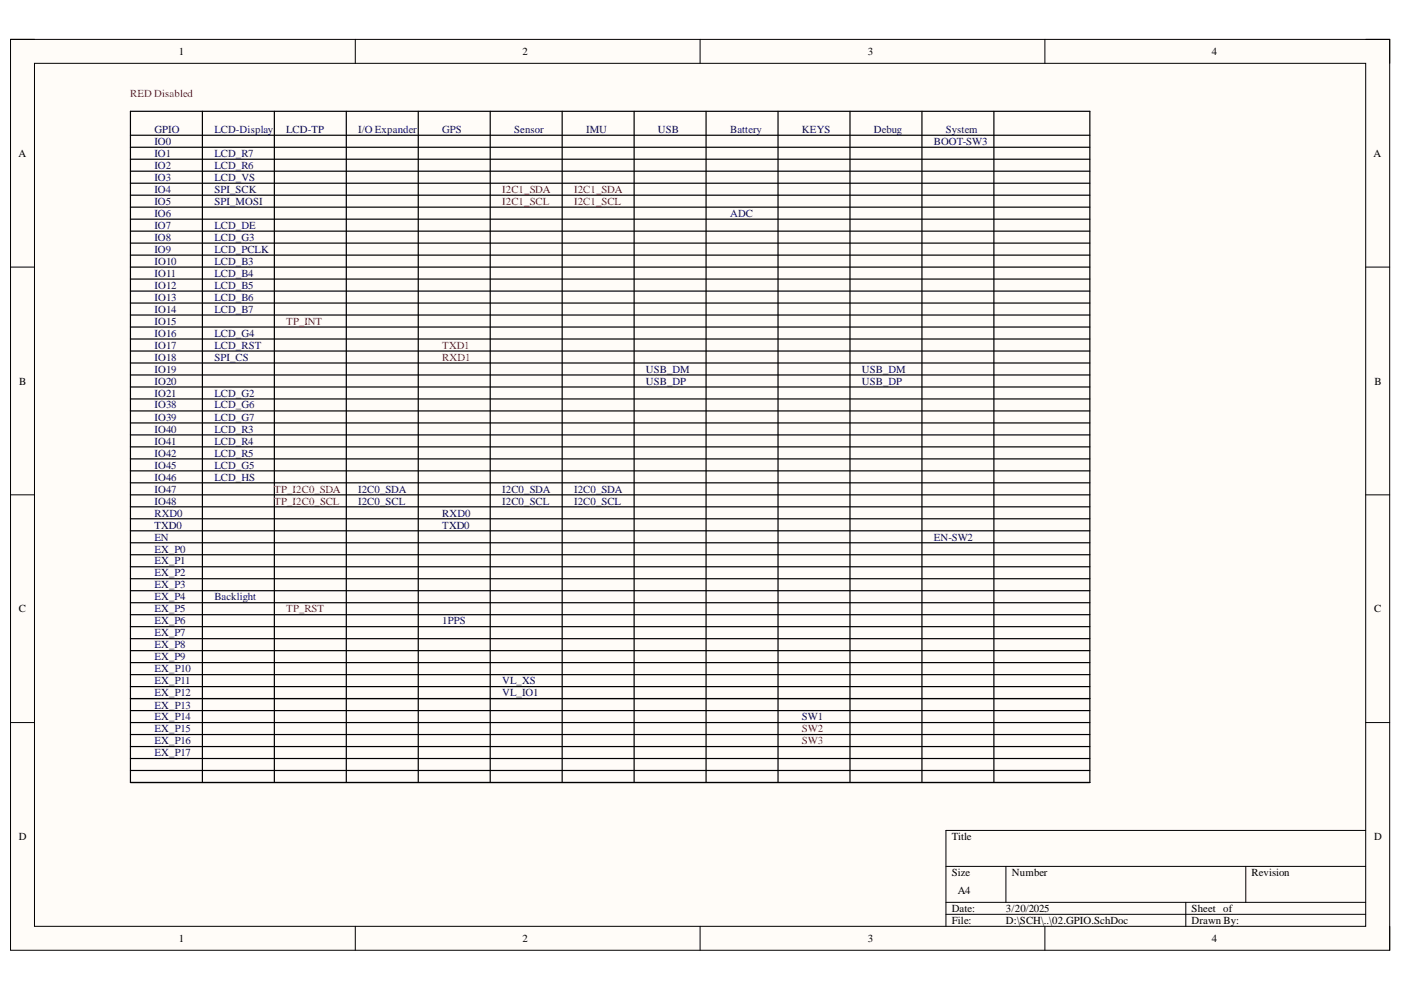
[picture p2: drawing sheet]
<svg xmlns="http://www.w3.org/2000/svg" width="297mm" height="210mm" viewBox="0 0 297 210" stroke-linecap="round" stroke-linejoin="round" font-family="sans-serif">
<defs><g id="words">
<g font-size="2.3">
<text x="37.9" y="11.7">1</text>
<text x="110.8" y="11.7">2</text>
<text x="184" y="11.7">3</text>
<text x="257" y="11.7">4</text>
<text x="3.9" y="33.3">A</text>
<text x="291.2" y="33.3">A</text>
<text x="4.1" y="81.5">B</text>
<text x="291.4" y="81.5">B</text>
<text x="4" y="129.8">C</text>
<text x="291.3" y="129.8">C</text>
<text x="4" y="178.1">D</text>
<text x="201.8" y="178.1">Title</text>
<text x="291.3" y="178.1">D</text>
<text x="201.8" y="185.7">Size</text>
<text x="214.6" y="185.7">Number</text>
<text x="265.3" y="185.7">Revision</text>
<text x="203" y="189.6">A4</text>
<text x="201.8" y="193.4">Date:</text>
<text x="201.8" y="195.9">File:</text>
<text x="213.3" y="193.4">3/20/2025</text>
<text x="213.3" y="195.9">D:\SCH\..\02.GPIO.SchDoc</text>
<text x="252.6" y="193.4">Sheet of</text>
<text x="252.6" y="195.9">Drawn By:</text>
<text x="37.9" y="199.7">1</text>
<text x="110.8" y="199.7">2</text>
<text x="184" y="199.7">3</text>
<text x="257" y="199.7">4</text>
</g>
<g font-size="2.3" fill="#f00">
<text x="27.6" y="20.5">RED Disabled</text>
<text x="106.5" y="40.9">I2C1_SDA</text>
<text x="121.7" y="40.9">I2C1_SDA</text>
<text x="106.5" y="43.5">I2C1_SCL</text>
<text x="121.7" y="43.5">I2C1_SCL</text>
<text x="60.7" y="68.8">TP_INT</text>
<text x="93.8" y="76.5">RXD1</text>
<text x="93.8" y="73.9">TXD1</text>
<text x="58.1" y="107">TP_I2C0_SCL</text>
<text x="58.1" y="104.5">TP_I2C0_SDA</text>
<text x="60.7" y="129.8">TP_RST</text>
<text x="170" y="155.3">SW2</text>
<text x="170" y="157.8">SW3</text>
</g>
<g font-size="2.3" fill="#000080">
<text x="32.8" y="28.2">GPIO</text>
<text x="45.5" y="28.2">LCD-Display</text>
<text x="60.7" y="28.2">LCD-TP</text>
<text x="75.9" y="28.2">I/O Expander</text>
<text x="93.8" y="28.2">GPS</text>
<text x="109" y="28.2">Sensor</text>
<text x="124.2" y="28.2">IMU</text>
<text x="139.5" y="28.2">USB</text>
<text x="154.8" y="28.2">Battery</text>
<text x="170" y="28.2">KEYS</text>
<text x="185.3" y="28.2">Debug</text>
<text x="200.5" y="28.2">System</text>
<text x="32.8" y="33.3">IO1</text>
<text x="32.8" y="35.9">IO2</text>
<text x="32.8" y="30.8">IO0</text>
<text x="45.5" y="35.9">LCD_R6</text>
<text x="45.5" y="33.3">LCD_R7</text>
<text x="198" y="30.8">BOOT-SW3</text>
<text x="32.8" y="38.4">IO3</text>
<text x="32.8" y="40.9">IO4</text>
<text x="45.5" y="40.9">SPI_SCK</text>
<text x="45.5" y="38.4">LCD_VS</text>
<text x="32.8" y="43.5">IO5</text>
<text x="32.8" y="46">IO6</text>
<text x="45.5" y="43.5">SPI_MOSI</text>
<text x="154.8" y="46">ADC</text>
<text x="32.8" y="48.5">IO7</text>
<text x="32.8" y="51.1">IO8</text>
<text x="32.8" y="53.6">IO9</text>
<text x="45.5" y="51.1">LCD_G3</text>
<text x="45.5" y="53.6">LCD_PCLK</text>
<text x="45.5" y="48.5">LCD_DE</text>
<text x="32.8" y="56.2">IO10</text>
<text x="32.8" y="58.7">IO11</text>
<text x="45.5" y="56.2">LCD_B3</text>
<text x="45.5" y="58.7">LCD_B4</text>
<text x="32.8" y="61.2">IO12</text>
<text x="32.8" y="63.8">IO13</text>
<text x="45.5" y="61.2">LCD_B5</text>
<text x="45.5" y="63.8">LCD_B6</text>
<text x="32.8" y="66.3">IO14</text>
<text x="32.8" y="68.8">IO15</text>
<text x="32.8" y="71.4">IO16</text>
<text x="45.5" y="66.3">LCD_B7</text>
<text x="45.5" y="71.4">LCD_G4</text>
<text x="32.8" y="73.9">IO17</text>
<text x="32.8" y="76.5">IO18</text>
<text x="45.5" y="76.5">SPI_CS</text>
<text x="45.5" y="73.9">LCD_RST</text>
<text x="32.8" y="79">IO19</text>
<text x="32.8" y="81.5">IO20</text>
<text x="136.9" y="79">USB_DM</text>
<text x="136.9" y="81.5">USB_DP</text>
<text x="182.7" y="79">USB_DM</text>
<text x="182.7" y="81.5">USB_DP</text>
<text x="32.8" y="84.1">IO21</text>
<text x="32.8" y="86.6">IO38</text>
<text x="32.8" y="89.2">IO39</text>
<text x="45.5" y="84.1">LCD_G2</text>
<text x="45.5" y="89.2">LCD_G7</text>
<text x="45.5" y="86.6">LCD_G6</text>
<text x="32.8" y="91.8">IO40</text>
<text x="32.8" y="94.3">IO41</text>
<text x="45.5" y="91.8">LCD_R3</text>
<text x="45.5" y="94.3">LCD_R4</text>
<text x="32.8" y="96.8">IO42</text>
<text x="32.8" y="99.4">IO45</text>
<text x="32.8" y="101.9">IO46</text>
<text x="45.5" y="99.4">LCD_G5</text>
<text x="45.5" y="96.8">LCD_R5</text>
<text x="45.5" y="101.9">LCD_HS</text>
<text x="32.8" y="104.5">IO47</text>
<text x="32.8" y="107">IO48</text>
<text x="75.9" y="107">I2C0_SCL</text>
<text x="75.9" y="104.5">I2C0_SDA</text>
<text x="106.5" y="107">I2C0_SCL</text>
<text x="106.5" y="104.5">I2C0_SDA</text>
<text x="121.7" y="107">I2C0_SCL</text>
<text x="121.7" y="104.5">I2C0_SDA</text>
<text x="32.8" y="109.5">RXD0</text>
<text x="32.8" y="112.1">TXD0</text>
<text x="93.8" y="109.5">RXD0</text>
<text x="93.8" y="112.1">TXD0</text>
<text x="32.8" y="114.6">EN</text>
<text x="32.8" y="119.7">EX_P1</text>
<text x="32.8" y="117.1">EX_P0</text>
<text x="198" y="114.6">EN-SW2</text>
<text x="32.8" y="122.2">EX_P2</text>
<text x="32.8" y="124.8">EX_P3</text>
<text x="32.8" y="127.3">EX_P4</text>
<text x="32.8" y="129.8">EX_P5</text>
<text x="45.5" y="127.3">Backlight</text>
<text x="32.8" y="132.4">EX_P6</text>
<text x="32.8" y="134.9">EX_P7</text>
<text x="32.8" y="137.4">EX_P8</text>
<text x="93.8" y="132.4">1PPS</text>
<text x="32.8" y="140">EX_P9</text>
<text x="32.8" y="142.5">EX_P10</text>
<text x="32.8" y="145.1">EX_P11</text>
<text x="32.8" y="147.6">EX_P12</text>
<text x="106.5" y="145.1">VL_XS</text>
<text x="106.5" y="147.6">VL_IO1</text>
<text x="32.8" y="150.2">EX_P13</text>
<text x="32.8" y="152.8">EX_P14</text>
<text x="32.8" y="155.3">EX_P15</text>
<text x="170" y="152.8">SW1</text>
<text x="32.8" y="157.8">EX_P16</text>
<text x="32.8" y="160.4">EX_P17</text>
</g>
</g></defs>
<path d="M2.2 8.4h292.4v193.1h-292.4z" fill-rule="evenodd" fill="#fffcf8"/>
<path d="M2.2 8.4h292.4v193.1h-292.4z" fill="none" stroke="#000" stroke-width=".21"/>
<path d="M7.3 13.4h282.3v183h-282.3z" fill-rule="evenodd" fill="#fffcf8"/>
<g fill="none" stroke="#000" stroke-width=".21">
<path d="M2.2 8.3h5.1M7.3 13.4h282.3v183h-282.3zM75.3 8.3v5.1M148.4 8.3v5.1M221.5 8.4v5M289.6 8.4h5v5M2.2 56.6h5.1M289.6 56.6h5M2.2 104.9h5.1M289.6 104.9h5M2.2 153.2h5.1M289.6 153.2h5"/>
<path d="M289.6 176.1h-89v20.3M75.3 196.4v5.1M148.4 196.4v5.1M200.6 183.7h89M200.6 191.3h89M200.6 193.9h89M213.3 183.7v7.6M221.5 196.4v5.1M251.4 191.3v5.1M264.1 183.7v7.6M294.6 196.4v5.1"/>
</g>
<g fill="none" stroke="#000" stroke-width=".25">
<path d="M27.7 23.6h203.4v142.3h-203.4zM27.7 28.7h203.4M27.7 31.2h203.4M27.7 33.8h203.4M27.7 36.3h203.4M27.7 38.8h203.4M42.9 23.6v142.3M58.2 23.6v142.3M73.4 23.6v142.3M88.7 23.6v142.3M103.9 23.6v142.3M119.2 23.6v142.3"/>
<path d="M134.4 23.6v142.3M149.7 23.6v142.3M165 23.6v142.3M180.2 23.6v142.3M195.5 23.6v142.3M210.7 23.6v142.3M27.7 41.4h203.4M27.7 43.9h203.4M27.7 46.5h203.4M27.7 49h203.4M27.7 51.5h203.4M27.7 54.1h203.4"/>
<path d="M27.7 56.6h203.4M27.7 59.2h203.4M27.7 61.7h203.4M27.7 64.3h203.4M27.7 66.8h203.4M27.7 69.3h203.4M27.7 71.9h203.4M27.7 74.4h203.4M27.7 77h203.4M27.7 79.5h203.4M27.7 82.1h203.4M27.7 84.6h203.4"/>
<path d="M27.7 87.1h203.4M27.7 89.7h203.4M27.7 92.2h203.4M27.7 94.7h203.4M27.7 97.3h203.4M27.7 99.8h203.4M27.7 102.4h203.4M27.7 104.9h203.4M27.7 107.5h203.4M27.7 110h203.4M27.7 112.5h203.4M27.7 115.1h203.4"/>
<path d="M27.7 117.6h203.4M27.7 120.2h203.4M27.7 122.7h203.4M27.7 125.2h203.4M27.7 127.8h203.4M27.7 130.3h203.4M27.7 132.9h203.4M27.7 135.4h203.4M27.7 138h203.4M27.7 140.5h203.4M27.7 143h203.4M27.7 145.6h203.4"/>
<path d="M27.7 148.1h203.4M27.7 150.7h203.4M27.7 153.2h203.4M27.7 155.7h203.4M27.7 158.3h203.4M27.7 160.8h203.4M27.7 163.4h203.4"/>
</g>
<use href="#words"/>
</svg>
